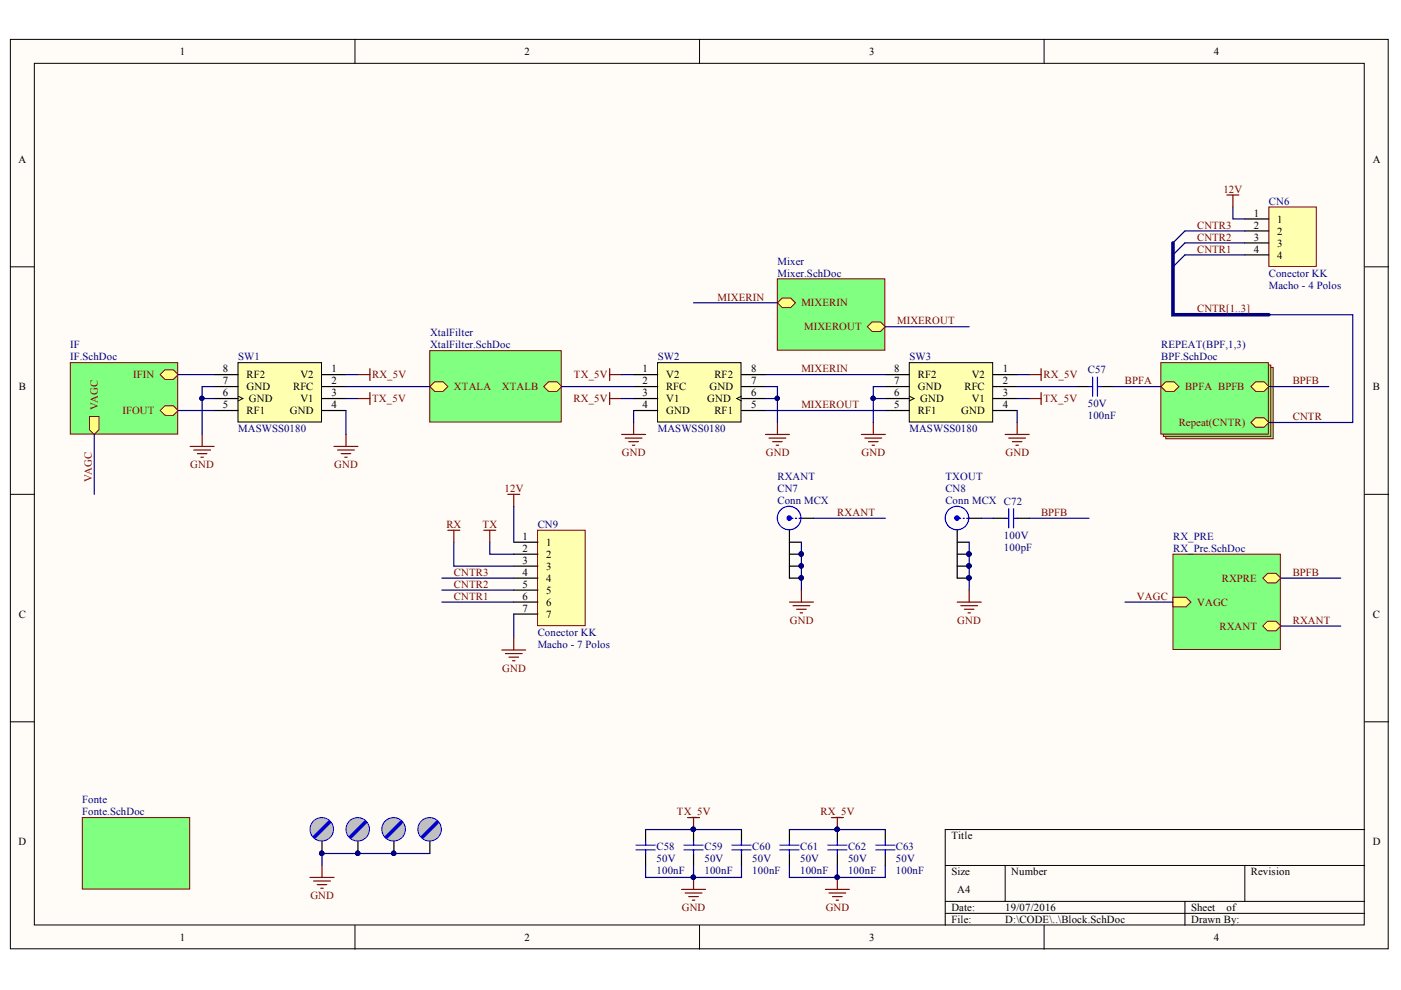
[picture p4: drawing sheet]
<svg xmlns="http://www.w3.org/2000/svg" width="297mm" height="210mm" viewBox="0 0 297 210" stroke-linecap="round" stroke-linejoin="round" font-family="sans-serif">
<defs><g id="words">
<g font-size="2.3">
<text x="38.1" y="11.7">1</text>
<text x="111.2" y="11.7">2</text>
<text x="184.3" y="11.7">3</text>
<text x="257.4" y="11.7">4</text>
<text x="3.9" y="34.5">A</text>
<text x="291.1" y="34.5">A</text>
<text x="265.8" y="46">1</text>
<text x="270.8" y="47.2">1</text>
<text x="265.8" y="48.5">2</text>
<text x="265.8" y="51">3</text>
<text x="265.8" y="53.6">4</text>
<text x="270.8" y="49.8">2</text>
<text x="270.8" y="52.3">3</text>
<text x="270.8" y="54.8">4</text>
<text x="4" y="82.7">B</text>
<text x="47.3" y="78.9">8</text>
<text x="47.3" y="81.5">7</text>
<text x="47.3" y="84">6</text>
<text x="52.3" y="80.2">RF2</text>
<text x="52.3" y="82.7">GND</text>
<text x="62.2" y="82.7">RFC</text>
<text x="63.7" y="80.2">V2</text>
<text x="70.3" y="78.9">1</text>
<text x="70.3" y="81.5">2</text>
<text x="70.3" y="84">3</text>
<text x="136.2" y="78.9">1</text>
<text x="136.2" y="81.5">2</text>
<text x="136.2" y="84">3</text>
<text x="141.2" y="80.2">V2</text>
<text x="141.2" y="82.7">RFC</text>
<text x="150.5" y="82.7">GND</text>
<text x="151.5" y="80.2">RF2</text>
<text x="159.2" y="78.9">8</text>
<text x="159.2" y="81.5">7</text>
<text x="159.2" y="84">6</text>
<text x="189.6" y="78.9">8</text>
<text x="189.6" y="81.5">7</text>
<text x="189.6" y="84">6</text>
<text x="194.6" y="80.2">RF2</text>
<text x="194.6" y="82.7">GND</text>
<text x="204.5" y="82.7">RFC</text>
<text x="206" y="80.2">V2</text>
<text x="212.6" y="78.9">1</text>
<text x="212.6" y="81.5">2</text>
<text x="212.6" y="84">3</text>
<text x="291.1" y="82.7">B</text>
<text x="47.3" y="86.5">5</text>
<text x="52.3" y="87.8">RF1</text>
<text x="52.8" y="85.3">GND</text>
<text x="61.5" y="87.8">GND</text>
<text x="63.7" y="85.3">V1</text>
<text x="70.3" y="86.5">4</text>
<text x="136.2" y="86.5">4</text>
<text x="141.2" y="85.3">V1</text>
<text x="141.2" y="87.8">GND</text>
<text x="149.9" y="85.3">GND</text>
<text x="151.5" y="87.8">RF1</text>
<text x="159.2" y="86.5">5</text>
<text x="189.6" y="86.5">5</text>
<text x="194.6" y="87.8">RF1</text>
<text x="195.1" y="85.3">GND</text>
<text x="203.8" y="87.8">GND</text>
<text x="206" y="85.3">V1</text>
<text x="212.6" y="86.5">4</text>
<text x="110.8" y="114.5">1</text>
<text x="110.8" y="117">2</text>
<text x="110.8" y="119.6">3</text>
<text x="115.8" y="115.8">1</text>
<text x="115.8" y="118.3">2</text>
<text x="110.8" y="122.1">4</text>
<text x="110.8" y="124.6">5</text>
<text x="115.8" y="120.8">3</text>
<text x="115.8" y="123.4">4</text>
<text x="115.8" y="125.9">5</text>
<text x="4" y="131">C</text>
<text x="110.8" y="127.2">6</text>
<text x="110.8" y="129.7">7</text>
<text x="115.8" y="128.4">6</text>
<text x="115.8" y="131">7</text>
<text x="291.1" y="131">C</text>
<text x="3.9" y="179.2">D</text>
<text x="201.7" y="177.9">Title</text>
<text x="291.1" y="179.2">D</text>
<text x="201.7" y="185.6">Size</text>
<text x="214.4" y="185.6">Number</text>
<text x="265.2" y="185.6">Revision</text>
<text x="203" y="189.4">A4</text>
<text x="201.7" y="193.2">Date:</text>
<text x="201.7" y="195.7">File:</text>
<text x="213.1" y="193.2">19/07/2016</text>
<text x="213.1" y="195.7">D:\CODE\..\Block.SchDoc</text>
<text x="252.5" y="193.2">Sheet</text>
<text x="252.5" y="195.7">Drawn By:</text>
<text x="260.1" y="193.2">of</text>
<text x="38.1" y="199.5">1</text>
<text x="111.2" y="199.5">2</text>
<text x="184.3" y="199.5">3</text>
<text x="257.4" y="199.5">4</text>
</g>
<g font-size="2.3" fill="#800000">
<text x="259.4" y="40.8">12V</text>
<text x="253.8" y="53.6">CNTR1</text>
<text x="253.8" y="51">CNTR2</text>
<text x="253.8" y="48.5">CNTR3</text>
<text x="152.1" y="63.7">MIXERIN</text>
<text x="169.9" y="65">MIXERIN</text>
<text x="170.5" y="70.1">MIXEROUT</text>
<text x="190.2" y="68.8">MIXEROUT</text>
<text x="253.8" y="66.2">CNTR[1..3]</text>
<text x="28.2" y="80.2">IFIN</text>
<text x="78.9" y="80.2">RX_5V</text>
<text x="96.2" y="82.7">XTALA</text>
<text x="106.4" y="82.7">XTALB</text>
<text x="121.7" y="80.2">TX_5V</text>
<text x="169.9" y="78.9">MIXERIN</text>
<text x="221.2" y="80.2">RX_5V</text>
<text x="238.5" y="81.5">BPFA</text>
<text x="251.3" y="82.7">BPFA BPFB</text>
<text x="274.1" y="81.5">BPFB</text>
<text x="20.7" y="87" transform="rotate(-90 20.7 87)">VAGC</text>
<text x="26" y="87.8">IFOUT</text>
<text x="78.9" y="85.3">TX_5V</text>
<text x="121.6" y="85.3">RX_5V</text>
<text x="169.9" y="86.5">MIXEROUT</text>
<text x="221.2" y="85.3">TX_5V</text>
<text x="274.1" y="89.1">CNTR</text>
<text x="249.9" y="90.3">Repeat(CNTR)</text>
<text x="40.3" y="99.2">GND</text>
<text x="70.9" y="99.2">GND</text>
<text x="131.8" y="96.7">GND</text>
<text x="162.4" y="96.7">GND</text>
<text x="182.7" y="96.7">GND</text>
<text x="213.2" y="96.7">GND</text>
<text x="19.5" y="102.2" transform="rotate(-90 19.5 102.2)">VAGC</text>
<text x="107" y="104.4">12V</text>
<text x="94.6" y="112">RX</text>
<text x="102.3" y="112">TX</text>
<text x="177.5" y="109.4">RXANT</text>
<text x="220.7" y="109.4">BPFB</text>
<text x="96.2" y="124.6">CNTR2</text>
<text x="96.2" y="122.1">CNTR3</text>
<text x="259" y="123.4">RXPRE</text>
<text x="274.1" y="122.1">BPFB</text>
<text x="96.2" y="127.2">CNTR1</text>
<text x="241" y="127.2">VAGC</text>
<text x="253.8" y="128.4">VAGC</text>
<text x="167.5" y="132.2">GND</text>
<text x="203" y="132.2">GND</text>
<text x="258.5" y="133.5">RXANT</text>
<text x="274.1" y="132.2">RXANT</text>
<text x="106.5" y="142.4">GND</text>
<text x="143.5" y="172.9">TX_5V</text>
<text x="174" y="172.9">RX_5V</text>
<text x="65.8" y="190.6">GND</text>
<text x="144.5" y="193.2">GND</text>
<text x="175.1" y="193.2">GND</text>
</g>
<g font-size="2.3" fill="#000080">
<text x="269" y="43.4">CN6</text>
<text x="164.8" y="56.1">Mixer</text>
<text x="164.8" y="58.6">Mixer.SchDoc</text>
<text x="269" y="58.6">Conector KK</text>
<text x="269" y="61.2">Macho - 4 Polos</text>
<text x="91.2" y="71.3">XtalFilter</text>
<text x="14.9" y="73.9">IF</text>
<text x="14.9" y="76.4">IF.SchDoc</text>
<text x="50.5" y="76.4">SW1</text>
<text x="91.2" y="73.9">XtalFilter.SchDoc</text>
<text x="139.5" y="76.4">SW2</text>
<text x="192.8" y="76.4">SW3</text>
<text x="246.2" y="73.9">REPEAT(BPF,1,3)</text>
<text x="246.2" y="76.4">BPF.SchDoc</text>
<text x="230.6" y="79.2">C57</text>
<text x="230.6" y="86.3">50V</text>
<text x="230.6" y="88.8">100nF</text>
<text x="50.5" y="91.6">MASWSS0180</text>
<text x="139.5" y="91.6">MASWSS0180</text>
<text x="192.8" y="91.6">MASWSS0180</text>
<text x="164.8" y="101.7">RXANT</text>
<text x="200.4" y="101.7">TXOUT</text>
<text x="164.8" y="104.4">CN7</text>
<text x="164.8" y="106.9">Conn MCX</text>
<text x="200.4" y="104.4">CN8</text>
<text x="200.4" y="106.9">Conn MCX C72</text>
<text x="114" y="112">CN9</text>
<text x="212.9" y="114.2">100V</text>
<text x="212.9" y="116.8">100pF</text>
<text x="248.7" y="114.5">RX_PRE</text>
<text x="248.7" y="117">RX_Pre.SchDoc</text>
<text x="114" y="137.3">Macho - 7 Polos</text>
<text x="114" y="134.8">Conector KK</text>
<text x="17.4" y="170.3">Fonte</text>
<text x="17.4" y="172.9">Fonte.SchDoc</text>
<text x="139.2" y="182.8">50V</text>
<text x="139.2" y="185.3">100nF</text>
<text x="139.2" y="180.2">C58</text>
<text x="149.4" y="182.8">50V</text>
<text x="149.4" y="185.3">100nF</text>
<text x="149.4" y="180.2">C59</text>
<text x="159.5" y="182.8">50V</text>
<text x="159.5" y="185.3">100nF</text>
<text x="159.5" y="180.2">C60</text>
<text x="169.7" y="182.8">50V</text>
<text x="169.7" y="185.3">100nF</text>
<text x="169.7" y="180.2">C61</text>
<text x="179.8" y="182.8">50V</text>
<text x="179.8" y="185.3">100nF</text>
<text x="179.8" y="180.2">C62</text>
<text x="189.9" y="182.8">50V</text>
<text x="189.9" y="185.3">100nF</text>
<text x="189.9" y="180.2">C63</text>
</g>
</g></defs>
<g fill="#fffcf8" stroke="#000" stroke-width=".21">
<path d="M2.2 8.4h292.1v192.8h-292.1z"/>
<path d="M7.3 13.4h281.9v182.7h-281.9z"/>
</g>
<g fill="none" stroke="#000" stroke-width=".21">
<path d="M75.3 8.4v5M148.3 8.4v5M221.4 8.4v5M2.2 56.6h5.1M289.3 56.6h5.1M2.2 104.8h5.1M289.3 104.8h5.1M2.2 153h5.1M289.3 153h5.1M289.3 175.9h-88.9v20.3M75.3 196.2v5.1M148.3 196.2v5.1"/>
<path d="M200.4 183.5h88.9M200.4 191.1h88.9M200.4 193.7h88.9M213.1 183.5v7.6M221.4 196.2v5.1M251.2 191.1v5.1M263.9 183.5v7.6"/>
</g>
<path d="M164.8 59.1h22.8v15.1h-22.8z" fill="#80ff80" stroke="#800000" stroke-width=".21"/>
<path d="M164.8 64.2l1-1h1.8l1 1-1 1h-1.8z" fill-rule="evenodd" fill="#ffff80"/>
<path d="M164.8 64.2l1-1h1.8l1 1-1 1h-1.8z" fill="none" stroke="#800000" stroke-width=".21"/>
<path d="M183.9 69.3l1-1h1.8l1 1-1 1h-1.8z" fill-rule="evenodd" fill="#ffff80"/>
<path d="M183.9 69.3l1-1h1.8l1 1-1 1h-1.8z" fill="none" stroke="#800000" stroke-width=".21"/>
<g fill="#80ff80" stroke="#800000" stroke-width=".21">
<path d="M247.2 77.9h22.7v15.1h-22.7z"/>
<path d="M246.7 77.4h22.7v15.1h-22.7z"/>
<path d="M246.1 76.9h22.8v15.1h-22.8z"/>
</g>
<path d="M246.1 82l1.1-1.1h1.7l1.1 1.1-1.1 1h-1.7z" fill-rule="evenodd" fill="#ffff80"/>
<path d="M246.1 82l1.1-1.1h1.7l1.1 1.1-1.1 1h-1.7z" fill="none" stroke="#800000" stroke-width=".21"/>
<path d="M265.2 82l1-1.1h1.8l1 1.1-1 1h-1.8z" fill-rule="evenodd" fill="#ffff80"/>
<path d="M265.2 82l1-1.1h1.8l1 1.1-1 1h-1.8z" fill="none" stroke="#800000" stroke-width=".21"/>
<path d="M265.2 89.6l1-1h1.8l1 1-1 1h-1.8z" fill-rule="evenodd" fill="#ffff80"/>
<path d="M265.2 89.6l1-1h1.8l1 1-1 1h-1.8z" fill="none" stroke="#800000" stroke-width=".21"/>
<path d="M91.1 74.3h27.9v15.2h-27.9z" fill="#80ff80" stroke="#800000" stroke-width=".21"/>
<path d="M115.3 82l1-1.1h1.8l1 1.1-1 1h-1.8z" fill-rule="evenodd" fill="#ffff80"/>
<path d="M115.3 82l1-1.1h1.8l1 1.1-1 1h-1.8z" fill="none" stroke="#800000" stroke-width=".21"/>
<path d="M91.1 82l1.1-1.1h1.7l1.1 1.1-1.1 1h-1.7z" fill-rule="evenodd" fill="#ffff80"/>
<path d="M91.1 82l1.1-1.1h1.7l1.1 1.1-1.1 1h-1.7z" fill="none" stroke="#800000" stroke-width=".21"/>
<path d="M14.9 76.9h22.8v15.1h-22.8z" fill="#80ff80" stroke="#800000" stroke-width=".21"/>
<path d="M34 79.4l1-1h1.8l1 1-1 1h-1.8z" fill-rule="evenodd" fill="#ffff80"/>
<path d="M34 79.4l1-1h1.8l1 1-1 1h-1.8z" fill="none" stroke="#800000" stroke-width=".21"/>
<path d="M34 87l1-1h1.8l1 1-1 1.1h-1.8z" fill-rule="evenodd" fill="#ffff80"/>
<path d="M34 87l1-1h1.8l1 1-1 1.1h-1.8z" fill="none" stroke="#800000" stroke-width=".21"/>
<path d="M19 88.3h2v2.8l-1 1-1-1z" fill-rule="evenodd" fill="#ffff80"/>
<path d="M19 88.3h2v2.8l-1 1-1-1z" fill="none" stroke="#800000" stroke-width=".21"/>
<path d="M248.7 117.5h22.8v20.2h-22.8z" fill="#80ff80" stroke="#800000" stroke-width=".21"/>
<path d="M248.7 126.6h2.8l1 1.1-1 1h-2.8z" fill-rule="evenodd" fill="#ffff80"/>
<path d="M248.7 126.6h2.8l1 1.1-1 1h-2.8z" fill="none" stroke="#800000" stroke-width=".21"/>
<path d="M267.7 122.6l1.1-1h1.7l1.1 1-1.1 1h-1.7z" fill-rule="evenodd" fill="#ffff80"/>
<path d="M267.7 122.6l1.1-1h1.7l1.1 1-1.1 1h-1.7z" fill="none" stroke="#800000" stroke-width=".21"/>
<path d="M267.7 132.7l1.1-1h1.7l1.1 1-1.1 1h-1.7z" fill-rule="evenodd" fill="#ffff80"/>
<path d="M267.7 132.7l1.1-1h1.7l1.1 1-1.1 1h-1.7z" fill="none" stroke="#800000" stroke-width=".21"/>
<path d="M50.5 76.9h17.7v12.6h-17.7z" fill="#ffffb0" stroke="#000" stroke-width=".21"/>
<path d="M45.4 79.4h5.1M68.3 79.4h5.1M45.4 82h5.1M45.4 84.5h5.1M45.4 87h5.1M68.3 82h5.1M68.3 84.5h5.1M68.3 87h5.1" fill="none" stroke="#000" stroke-width=".25"/>
<path d="M50.5 84l1 .5-1 .5" fill="none" stroke="#000" stroke-width=".21"/>
<g fill="none" stroke="#800000" stroke-width=".25">
<path d="M75.9 79.4h2.5M78.4 78.2v2.5M40.3 94.7h5.1M41.1 95.4h3.5M41.8 96.2h2.1M42.6 96.9h.5M42.9 92.1v2.6M70.8 94.7h5.1M71.6 95.4h3.5M72.3 96.2h2.1M73.1 96.9h.5M73.4 92.1v2.6"/>
<path d="M75.9 84.5h2.5M78.4 83.2v2.6"/>
</g>
<path d="M139.4 76.9h17.7v12.6h-17.7z" fill="#ffffb0" stroke="#000" stroke-width=".21"/>
<path d="M134.3 79.4h5.1M157.2 79.4h5.1M134.3 82h5.1M134.3 84.5h5.1M134.3 87h5.1M157.2 82h5.1M157.2 84.5h5.1M157.2 87h5.1" fill="none" stroke="#000" stroke-width=".25"/>
<path d="M157.2 84l-1 .5 1 .5" fill="none" stroke="#000" stroke-width=".21"/>
<g fill="none" stroke="#800000" stroke-width=".25">
<path d="M129.3 78.2v2.5M129.3 79.4h2.5M129.3 83.2v2.6M129.3 84.5h2.5M131.8 92.1h5.1M132.6 92.9h3.5M133.3 93.6h2.1M134.1 94.4h.5M134.3 89.6v2.5M162.3 92.1h5.1M163.1 92.9h3.5M163.8 93.6h2"/>
<path d="M164.6 94.4h.5M164.8 89.6v2.5"/>
</g>
<g fill="none" stroke="#000080" stroke-width=".25">
<path d="M37.8 79.4h7.6M73.4 79.4h2.5M131.8 79.4h2.5M20 92.1v12.7M37.8 87h7.6M42.9 84.5h2.5M45.4 82h-2.5v10.1M73.4 84.5h2.5M73.4 87v5.1M73.4 82h17.7M119.1 82h15.2M131.8 84.5h2.5"/>
<path d="M134.3 87v2.6M162.3 82h2.5v7.6M162.3 84.5h2.5M238.5 127.7h10.2"/>
</g>
<g fill="#000080" stroke="#000080" stroke-width=".21">
<circle cx="164.8" cy="84.5" r=".46"/>
<circle cx="42.8" cy="84.5" r=".46"/>
</g>
<path d="M192.8 76.9h17.7v12.6h-17.7z" fill="#ffffb0" stroke="#000" stroke-width=".21"/>
<path d="M187.7 79.4h5.1M210.6 79.4h5.1M187.7 82h5.1M187.7 84.5h5.1M187.7 87h5.1M210.6 82h5.1M210.6 84.5h5.1M210.6 87h5.1M228.4 82h2.5M233.4 82h2.6" fill="none" stroke="#000" stroke-width=".25"/>
<path d="M192.8 84l1 .5-1 .5" fill="none" stroke="#000" stroke-width=".21"/>
<path d="M162.3 79.4h25.4M215.7 79.4h2.5M162.3 87h25.4M185.2 84.5h2.5M187.7 82h-2.5v7.6M215.7 84.5h2.5M215.7 82h12.7M215.7 87v2.6M236 82h10.1M269 82h12.7M271.6 122.6h12.7" fill="none" stroke="#000080" stroke-width=".25"/>
<g fill="none" stroke="#800000" stroke-width=".25">
<path d="M218.2 79.4h2.5M220.7 78.2v2.5M182.6 92.1h5.1M183.4 92.9h3.5M184.1 93.6h2.1M184.9 94.4h.5M185.2 89.6v2.5M213.1 92.1h5.1M213.9 92.9h3.5M214.6 93.6h2.1M215.4 94.4h.5M215.7 89.6v2.5"/>
<path d="M218.2 84.5h2.5M220.7 83.2v2.6"/>
</g>
<circle cx="185.1" cy="84.5" r=".46" fill="#000080" stroke="#000080" stroke-width=".21"/>
<path d="M231.7 79.9v4.1M232.7 79.9v4.1M230.9 82h.8M232.7 82h.7" fill="none" stroke="#00f" stroke-width=".25"/>
<path d="M17.4 173.3h22.8v15.2h-22.8z" fill="#80ff80" stroke="#800000" stroke-width=".21"/>
<g fill="none" stroke="#800000" stroke-width=".25">
<path d="M145.8 173.3h2.5M147 173.3v2.6M176.3 173.3h2.5M177.5 173.3v2.6M144.5 188.6h5.1M145.3 189.3h3.5M146 190.1h2.1M146.8 190.9h.5M147 186v2.6M175 188.6h5.1M175.8 189.3h3.5M176.5 190.1h2.1"/>
<path d="M177.3 190.9h.5M177.5 186v2.6"/>
</g>
<g fill="#000080" stroke="#000080" stroke-width=".21">
<circle cx="147" cy="175.8" r=".46"/>
<circle cx="147" cy="186" r=".46"/>
<circle cx="177.5" cy="175.8" r=".46"/>
<circle cx="177.5" cy="186" r=".46"/>
</g>
<path d="M136.9 175.9v2.5M147 175.9v2.5M157.2 175.9v2.5M167.4 175.9v2.5M177.5 175.9v2.5M187.7 175.9v2.5M136.9 181v2.5M147 181v2.5M157.2 181v2.5M167.4 181v2.5M177.5 181v2.5M187.7 181v2.5" fill="none" stroke="#000" stroke-width=".25"/>
<g fill="none" stroke="#00f" stroke-width=".25">
<path d="M134.8 179.2h4.1M136.9 178.4v.8M145 179.2h4.1M147 178.4v.8M155.2 179.2h4M157.2 178.4v.8M165.3 179.2h4.1M167.4 178.4v.8M175.5 179.2h4.1M177.5 178.4v.8M185.7 179.2h4M187.7 178.4v.8"/>
<path d="M134.8 180.2h4.1M136.9 180.2v.8M145 180.2h4.1M147 180.2v.8M155.2 180.2h4M157.2 180.2v.8M165.3 180.2h4.1M167.4 180.2v.8M175.5 180.2h4.1M177.5 180.2v.8M185.7 180.2h4M187.7 180.2v.8"/>
</g>
<path d="M147 64.2h17.8M187.7 69.3h17.8M136.9 175.9h20.3M167.4 175.9h20.3M136.9 183.5v2.5h20.3v-2.5M147 183.5v2.5M167.4 183.5v2.5h20.3v-2.5M177.5 183.5v2.5" fill="none" stroke="#000080" stroke-width=".25"/>
<circle cx="68.2" cy="175.8" r="2.49" fill="#c0c0c0" stroke="#00f" stroke-width=".21"/>
<path d="M69.8 174.4l-3.1 3" fill="none" stroke="#0000bf" stroke-width=".76"/>
<path d="M68.3 178.4v2.6" fill="none" stroke="#000" stroke-width=".25"/>
<circle cx="68.2" cy="180.9" r=".47" fill="#000080" stroke="#000080" stroke-width=".21"/>
<circle cx="75.8" cy="175.8" r="2.49" fill="#c0c0c0" stroke="#00f" stroke-width=".21"/>
<path d="M77.4 174.4l-3 3" fill="none" stroke="#0000bf" stroke-width=".76"/>
<path d="M75.9 178.4v2.6" fill="none" stroke="#000" stroke-width=".25"/>
<circle cx="75.8" cy="180.9" r=".46" fill="#000080" stroke="#000080" stroke-width=".21"/>
<circle cx="83.5" cy="175.8" r="2.5" fill="#c0c0c0" stroke="#00f" stroke-width=".21"/>
<path d="M85 174.4l-3 3" fill="none" stroke="#0000bf" stroke-width=".76"/>
<path d="M83.5 178.4v2.6" fill="none" stroke="#000" stroke-width=".25"/>
<circle cx="83.5" cy="180.9" r=".46" fill="#000080" stroke="#000080" stroke-width=".21"/>
<circle cx="91.1" cy="175.8" r="2.49" fill="#c0c0c0" stroke="#00f" stroke-width=".21"/>
<path d="M92.7 174.4l-3.1 3" fill="none" stroke="#0000bf" stroke-width=".76"/>
<g fill="none" stroke="#000" stroke-width=".25">
<path d="M167.4 115h2.5M167.4 117.5h2.5M167.4 112.4v10.2h2.5M169.9 109.9h2.6M202.9 115h2.6M202.9 117.5h2.6M202.9 112.4v10.2h2.6M205.5 109.9h2.5M210.6 109.9h2.5M215.7 109.9h2.5M167.4 120h2.5M202.9 120h2.6"/>
<path d="M91.1 178.4v2.6"/>
</g>
<g fill="#00f" stroke="#00f" stroke-width=".25">
<circle cx="202.9" cy="109.8" r=".47"/>
<circle cx="167.3" cy="109.8" r=".46"/>
</g>
<g fill="none" stroke="#00f" stroke-width=".25">
<path d="M167.9 109.9h.2M168.6 109.9h.3M169.4 109.9h.3M203.5 109.9h.2M204.2 109.9h.3M205 109.9h.2M213.1 109.9h.8M213.9 107.9v4M214.9 109.9h.8M214.9 107.9v4"/>
<circle cx="167.3" cy="109.8" r="2.5"/>
<circle cx="202.9" cy="109.8" r="2.49"/>
</g>
<g fill="#000080" stroke="#000080" stroke-width=".21">
<circle cx="205.4" cy="117.5" r=".47"/>
<circle cx="205.4" cy="120" r=".46"/>
<circle cx="205.4" cy="122.5" r=".46"/>
<circle cx="169.9" cy="117.5" r=".46"/>
<circle cx="169.9" cy="120" r=".46"/>
<circle cx="169.9" cy="122.5" r=".46"/>
</g>
<path d="M169.9 115v10.1M172.5 109.9h15.2M205.5 115v10.1M208 109.9h2.6M218.2 109.9h12.7M271.6 132.7h12.7" fill="none" stroke="#000080" stroke-width=".25"/>
<path d="M167.4 127.7h5.1M168.1 128.4h3.6M168.9 129.2h2M169.7 129.9h.5M169.9 125.1v2.6M202.9 127.7h5.1M203.7 128.4h3.6M204.5 129.2h2M205.2 129.9h.5M205.5 125.1v2.6" fill="none" stroke="#800000" stroke-width=".25"/>
<path d="M269 43.9h10.1v12.6h-10.1z" fill="#ffffb0" stroke="#800000" stroke-width=".21"/>
<path d="M263.9 46.4h5.1M263.9 49h5.1M263.9 51.5h5.1M263.9 54h5.1" fill="none" stroke="#000" stroke-width=".25"/>
<path d="M261.4 43.9v2.5h2.5M263.9 49h-12.7l-2.5 2.5M263.9 51.5h-12.7l-2.5 2.5M263.9 54h-12.7l-2.5 2.6M269 66.7h17.8v22.9h-17.8" fill="none" stroke="#000080" stroke-width=".25"/>
<path d="M260.1 41.4h2.6M261.4 41.4v2.5" fill="none" stroke="#800000" stroke-width=".25"/>
<path d="M248.7 51.5v15.2h20.3" fill="none" stroke="#000080" stroke-width=".76"/>
<path d="M114 112.4h10.1v20.3h-10.1z" fill="#ffffb0" stroke="#800000" stroke-width=".21"/>
<path d="M108.9 115h5.1M108.9 117.5h5.1M108.9 120h5.1M108.9 122.6h5.1M108.9 125.1h5.1M108.9 127.7h5.1M108.9 130.2h5.1" fill="none" stroke="#000" stroke-width=".25"/>
<path d="M96.2 115v5h12.7M103.8 115v2.5h5.1M108.9 107.3v7.7M93.7 122.6h15.2M93.7 125.1h15.2M93.7 127.7h15.2M108.9 130.2v5.1M91.1 181h-22.8v2.5" fill="none" stroke="#000080" stroke-width=".25"/>
<g fill="none" stroke="#800000" stroke-width=".25">
<path d="M95 112.4h2.5M96.2 112.4v2.6M102.6 112.4h2.5M103.8 112.4v2.6M107.7 104.8h2.5M108.9 104.8v2.5M106.4 137.8h5.1M107.1 138.6h3.6M107.9 139.3h2M108.9 135.3v2.5M108.7 140.1h.5M65.7 186h5.1"/>
<path d="M66.5 186.8h3.5M67.3 187.6h2M68 188.3h.5M68.3 183.5v2.5"/>
</g>
<g fill="#000080" stroke="#000080" stroke-width=".21">
<circle cx="83.5" cy="180.9" r=".46"/>
<circle cx="75.8" cy="180.9" r=".46"/>
<circle cx="68.2" cy="180.9" r=".47"/>
</g>
<use href="#words"/>
</svg>
